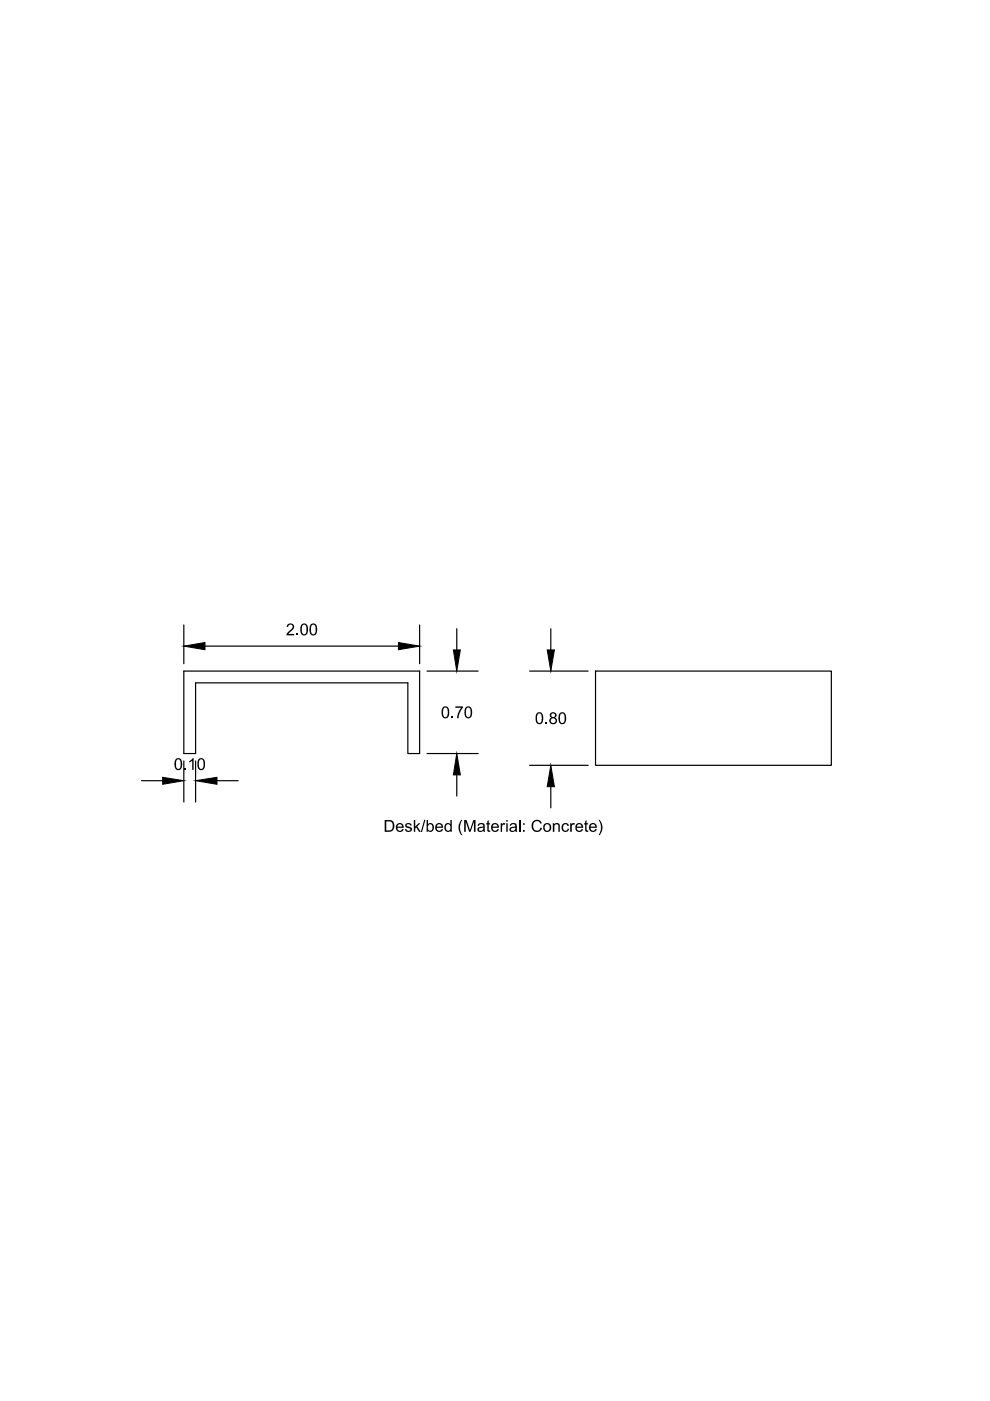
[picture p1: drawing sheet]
<svg xmlns="http://www.w3.org/2000/svg" width="210mm" height="297mm" viewBox="0 0 210 297" stroke-linecap="round" stroke-linejoin="round" font-family="sans-serif">
<!-- layer: 0 -->
<g fill="none" stroke="#000" stroke-width=".25">
<path d="M39 132.5v8.2M43.5 137h41M89 132.5v8.2M96.8 133.3v4.5M116.8 133.3v4.5M39 142.3h50v17.5h-2.5v-15h-45v15h-2.5zM90.5 142.3h10.9M90.5 159.8h10.9M112.3 142.3h12.4M126.3 142.3h50v20h-50zM30 165.5h4.5M39 161.3v8.8"/>
<path d="M41.5 161.3v8.8M46 165.5h4.5M96.8 164.3v4.5M112.3 162.3h12.4M116.8 166.8v4.5"/>
</g>
<path d="M39 137l4.5-.8v1.6zM84.5 136.2l4.5 .8-4.5 .8zM96.1 137.8h1.5l-.8 4.5zM116 137.8h1.5l-.7 4.5zM34.5 164.8l4.5 .7-4.5 .8zM41.5 165.5l4.5-.7v1.5zM96.8 159.8l.8 4.5h-1.5zM116.8 162.3l.7 4.5h-1.5z" fill="#000" stroke="#000" stroke-width=".21"/>
<g fill="#000">
<path d="M60.9 132.4l.8-.2 .6 .3v.7l-1.1 1.2h1.2v.3h-1.7l.2-.5 1.1-1.2v-.4l-.3-.2-.4 .1-.2 .4h-.3zM62.9 134.3h.3v.4h-.3zM95.7 151.9h.4v.4h-.4zM96.5 149.8h1.7v.3l-.8 1.1-.2 1.1h-.3l.1-.7 .8-1.5h-1.3zM115.6 153.2h.4v.3h-.4zM39.1 162.9h.3v.3h-.3zM40.1 161.4l.7-.7h.2v2.5h-.2v-1.9l-.6 .4zM86 174.8l.4-.3h.4l.4 .2 .1 .3h-.3l-.1-.2h-.3a.26 .26 0 0 0-.4 .2 .26 .26 0 0 0 .4 .2l.6 .2 .2 .3-.1 .4-.6 .3-.7-.2-.2-.4h.4l.1 .3h.3a.33 .33 0 0 0 .4-.3 .33 .33 0 0 0-.5-.2l-.5-.3zM87.7 173.9h.3v1.4l.8-.8h.3l-.6 .7 .7 1.2h-.4l-.5-1-.3 .2v.8h-.3zM89.9 173.8h.3l-.7 2.6h-.3zM97.7 173.9l.3-.1-.4 .8-.1 1.1 .5 1.4-.4-.2-.4-1.1 .1-1.1zM98.4 173.9h.5l.7 2.1 .8-2.1h.4v2.5h-.3v-2.2l-.7 2.2h-.3l-.8-2.2v2.2h-.3z"/>
<path d="M103.3 174.1l.3-.2v.6h.3v.3h-.3v1.2l.3 .1 .1 .3h-.2a.39 .39 0 0 1-.4-.2 .39 .39 0 0 1-.1-.4v-1h-.2v-.3h.2zM106.2 174.5h.3v.3l.1-.3h.4l.1 .1-.1 .3a.4 .4 0 0 0-.4 0 .4 .4 0 0 0-.1 .5v1h-.3zM112.9 174.2l.7-.4h.6l.5 .3 .2 .4-.4 .1-.3-.4-.4-.1-.4 .1-.3 .6v.6l.3 .6 .6 .1 .5-.3 .1-.3 .3 .1-.4 .6-.8 .2-.7-.3-.3-.7v-.7zM117.2 174.5h.3v.3l.4-.3 .7 .2 .1 .2v1.5h-.3v-1.4l-.3-.2-.5 .2-.1 1.4h-.3zM119.2 174.8l.4-.3h.5l.4 .3 .1 .3h-.3l-.3-.3h-.4l-.2 .6 .1 .4a.45 .45 0 0 0 .5 .3 .45 .45 0 0 0 .3-.4h.3l-.3 .6-.5 .1-.4-.2-.3-.5zM120.9 174.5h.3v.3l.3-.3 .4 .1-.2 .2a.42 .42 0 0 0-.5 .6v1h-.3zM124.1 174.1l.3-.2v.6h.3v.3h-.3v1.1l.3 .2v.3h-.4l-.2-.3v-1.3h-.2v-.3h.2zM126.9 173.8h.3l.2 .4 .3 1.1v.8l-.5 1h-.3l.5-1v-1.1z"/>
<path d="M63.9 132.4l.6-.2 .5 .1 .2 .3 .1 1.4-.2 .5-.3 .2h-.7l-.4-.5v-.9zM64.2 132.5l-.2 .5v.9l.1 .4 .4 .2 .4-.3 .1-1.2-.3-.5z"/>
<path d="M65.9 132.4l.6-.2 .4 .1 .2 .3 .1 1.4-.2 .5-.3 .2h-.5l-.5-.4-.1-1.1zM66.1 132.5l-.2 .5 .2 1.3a.56 .56 0 0 0 .7 0 .56 .56 0 0 0 .1-.7l-.1-1a.42 .42 0 0 0-.7-.1z"/>
<path d="M93.9 150l.3-.2h.5l.5 .6v1.3l-.5 .6-.6-.1-.4-.4-.1-1.2zM94.1 150.1l-.2 .6 .1 .9 .2 .4 .3 .1 .4-.5v-1.2l-.3-.4z"/>
<path d="M98.7 150.1l.6-.4 .5 .2 .2 .3 .1 1.2-.1 .5-.3 .3-.7 .1-.4-.5-.1-.8zM99 150.1l-.2 .5 .1 1.2a.54 .54 0 0 0 .8 .1 .54 .54 0 0 0 .1-.8l-.1-.9-.2-.2z"/>
<path d="M113.8 151.2l.4-.2h.3l.6 .5v1.4l-.2 .4-.3 .2h-.6l-.4-.5v-1.2zM114.1 151.3l-.2 .6 .1 1.1a.51 .51 0 0 0 .7 .2 .51 .51 0 0 0 .1-.7v-1l-.3-.2z"/>
<path d="M116.7 151.2l.8-.2 .5 .4v.5l-.4 .2 .5 .4v.5l-.4 .5h-.7l-.5-.3v-.7l.4-.4-.3-.3zM116.9 151.6a.4 .4 0 0 0 .8 0 .4 .4 0 0 0-.8 0zM116.8 152.8a.5 .5 0 0 0 1 0 .5 .5 0 0 0-1 0z"/>
<path d="M118.7 151.2l.3-.2h.5l.5 .7v1.3l-.5 .5-.8-.1-.2-.4-.1-1zM119 151.3l-.3 .5v1l.3 .4 .4 .1 .3-.5v-1l-.2-.5z"/>
<path d="M37.2 161.1l.3-.3 .5-.1 .5 .5 .1 1.3-.2 .5-.4 .3-.5-.1-.4-.3-.1-1.2zM37.5 161.1l-.2 .4v1l.2 .4 .4 .1 .4-.5v-1.1l-.4-.4z"/>
<path d="M42.1 161l.3-.2 .4-.1 .6 .5 .1 1.3-.2 .5-.3 .2h-.7l-.4-.4v-1.2zM42.4 161.1l-.3 .6 .1 .9 .2 .4h.4l.3-.4v-1.2l-.3-.4z"/>
<path d="M81.6 173.9h1.2l.6 .3 .2 1v.4l-.4 .6-.5 .2h-1.1zM81.9 174.2v1.9l1-.1 .4-.5-.1-1-.5-.3z"/>
<path d="M84.1 174.8l.3-.2 .5-.1 .6 .4 .1 .6h-1.4l.2 .4 .3 .2h.4l.2-.3h.3l-.3 .5-.6 .1-.6-.3-.2-.4zM84.5 174.8l-.2 .5h1l-.2-.5z"/>
<path d="M90.5 173.9h.2v.9l.3-.3h.4l.5 .5 .1 .8-.5 .6h-.5l-.3-.3v.3h-.2zM90.9 174.8l-.2 .5v.5l.6 .3 .3-.2 .1-.7-.4-.4z"/>
<path d="M92.5 174.8l.4-.3 .9 .3 .2 .7h-1.4l.1 .4 .4 .2h.3l.2-.3h.3l-.3 .5-.6 .1-.5-.2-.2-.6zM92.8 174.9l-.2 .4h1v-.3l-.4-.2z"/>
<path d="M94.4 174.8l.4-.3h.4l.3 .3v-.9h.3v2.5h-.3v-.3l-.2 .2-.4 .1-.5-.3-.2-.4zM94.8 174.8l-.2 .3-.1 .5 .2 .4 .4 .1 .4-.3v-.6l-.3-.4z"/>
<path d="M101.4 174.8l.4-.3h.5l.4 .3 .2 1.6h-.3l-.1-.3-.6 .3-.6-.2-.1-.2 .1-.4 .8-.3a.31 .31 0 0 0 .3-.4 .31 .31 0 0 0-.5-.1l-.4 .3-.3-.1zM101.6 175.6a.4 .4 0 0 0 .3 .6 .4 .4 0 0 0 .5-.3l.1-.5z"/>
<path d="M104.3 174.8l.3-.3h.5l.5 .3 .2 .7h-1.4l.1 .4 .4 .2h.4l.1-.3h.4l-.3 .5-.7 .1-.5-.3-.2-.9zM104.6 174.9l-.1 .4h1l-.4-.5z"/>
<path d="M107.3 173.9h.3v.3h-.3zM107.3 174.5h.3v1.9h-.3z"/>
<path d="M108.1 174.8l.6-.3 .8 .2 .2 1.7h-.4v-.3l-.6 .3h-.4l-.2-.3v-.5l.3-.3h.5a.31 .31 0 0 0 .3-.4 .31 .31 0 0 0-.5-.1h-.2l-.1 .3-.3-.1zM108.4 175.7a.42 .42 0 0 0 .3 .5 .42 .42 0 0 0 .5-.3 .24 .24 0 0 0 0-.3 .24 .24 0 0 0-.3-.1z"/>
<path d="M110.9 174.5h.3v.4h-.3zM110.9 176h.3v.4h-.3z"/>
<path d="M115.3 174.8l.6-.3 .7 .2 .3 .6-.2 .8-.6 .3-.6-.2-.3-.5zM115.8 174.8l-.3 .3v.7l.2 .3h.4l.4-.2v-.8l-.4-.3z"/>
<path d="M122.2 174.8l.4-.3h.4l.4 .3 .2 .7h-1.3l.1 .4 .4 .2h.3l.2-.3h.3l-.3 .5-.6 .1-.6-.3-.1-1zM122.5 174.8l-.2 .5h1l-.2-.5z"/>
<path d="M125.1 174.7l.8-.2 .5 .3 .2 .7h-1.4l.2 .5 .3 .1h.4l.1-.3h.4l-.4 .5-.6 .1-.6-.3-.1-.8zM125.4 174.8l-.2 .5h1l-.1-.5z"/>
</g>
<path d="M110.2 173.9v2.5" fill="none" stroke="#000" stroke-width=".3"/>
</svg>
